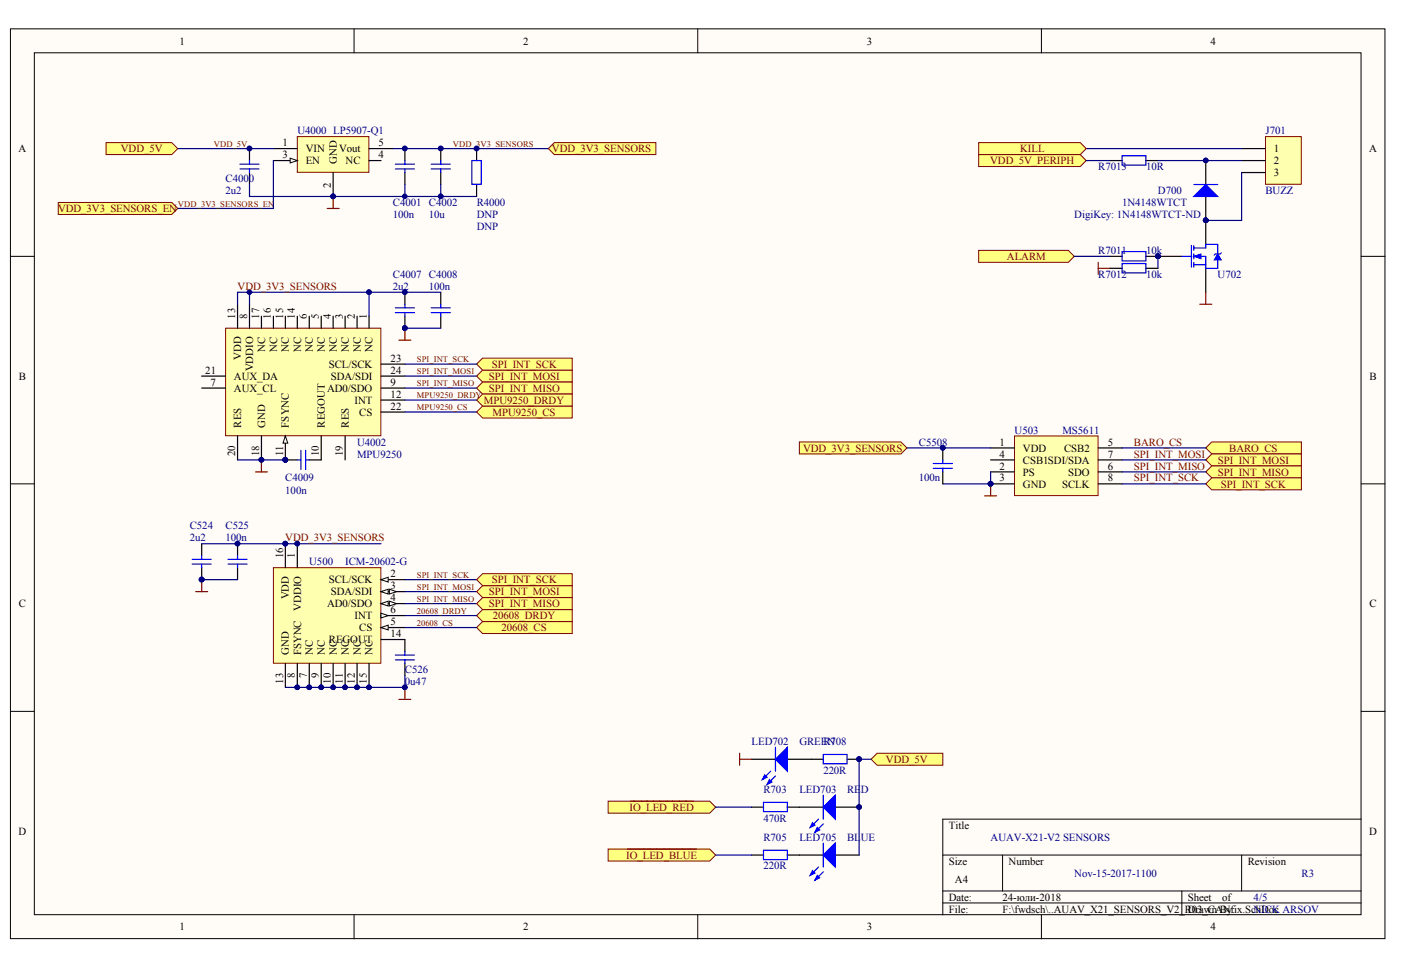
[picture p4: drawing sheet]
<svg xmlns="http://www.w3.org/2000/svg" width="289mm" height="200mm" viewBox="0 0 289 200" stroke-linecap="round" stroke-linejoin="round" font-family="sans-serif">
<defs><g id="words">
<g font-size="2.2">
<text x="37" y="9.2">1</text>
<text x="107.9" y="9.2">2</text>
<text x="178.8" y="9.2">3</text>
<text x="249.6" y="9.2">4</text>
<text x="3.8" y="31.4">A</text>
<text x="58.2" y="30.2">1</text>
<text x="58.2" y="32.6">3</text>
<text x="63.1" y="31.4">VIN</text>
<text x="63.1" y="33.9">EN</text>
<text x="69.5" y="33.9" transform="rotate(-90 69.5 33.9)">GND</text>
<text x="69.9" y="31.4">Vout</text>
<text x="71.3" y="33.9">NC</text>
<text x="78.1" y="30.2">5</text>
<text x="78.1" y="32.6">4</text>
<text x="262.7" y="31.4">1</text>
<text x="262.7" y="33.9">2</text>
<text x="282.4" y="31.4">A</text>
<text x="68.2" y="38.7" transform="rotate(-90 68.2 38.7)">2</text>
<text x="262.7" y="36.3">3</text>
<text x="48.5" y="65.7" transform="rotate(-90 48.5 65.7)">13</text>
<text x="51" y="65.7" transform="rotate(-90 51 65.7)">8</text>
<text x="53.4" y="65.7" transform="rotate(-90 53.4 65.7)">17</text>
<text x="55.9" y="65.7" transform="rotate(-90 55.9 65.7)">16</text>
<text x="58.4" y="65.7" transform="rotate(-90 58.4 65.7)">15</text>
<text x="60.8" y="65.7" transform="rotate(-90 60.8 65.7)">14</text>
<text x="63.3" y="65.7" transform="rotate(-90 63.3 65.7)">6</text>
<text x="65.8" y="65.7" transform="rotate(-90 65.8 65.7)">5</text>
<text x="68.2" y="65.7" transform="rotate(-90 68.2 65.7)">4</text>
<text x="70.7" y="65.7" transform="rotate(-90 70.7 65.7)">3</text>
<text x="73.2" y="65.7" transform="rotate(-90 73.2 65.7)">2</text>
<text x="75.6" y="65.7" transform="rotate(-90 75.6 65.7)">1</text>
<text x="42.3" y="77.1">21</text>
<text x="49.7" y="74.2" transform="rotate(-90 49.7 74.2)">VDD</text>
<text x="52.2" y="76.6" transform="rotate(-90 52.2 76.6)">VDDIO</text>
<text x="54.7" y="72.5" transform="rotate(-90 54.7 72.5)">NC</text>
<text x="57.1" y="72.5" transform="rotate(-90 57.1 72.5)">NC</text>
<text x="59.6" y="72.5" transform="rotate(-90 59.6 72.5)">NC</text>
<text x="62.1" y="72.5" transform="rotate(-90 62.1 72.5)">NC</text>
<text x="64.5" y="72.5" transform="rotate(-90 64.5 72.5)">NC</text>
<text x="67" y="72.5" transform="rotate(-90 67 72.5)">NC</text>
<text x="67.8" y="75.8">SCL/SCK</text>
<text x="69.5" y="72.5" transform="rotate(-90 69.5 72.5)">NC</text>
<text x="71.9" y="72.5" transform="rotate(-90 71.9 72.5)">NC</text>
<text x="74.4" y="72.5" transform="rotate(-90 74.4 72.5)">NC</text>
<text x="76.8" y="72.5" transform="rotate(-90 76.8 72.5)">NC</text>
<text x="80.6" y="74.6">23</text>
<text x="80.6" y="77.1">24</text>
<text x="3.9" y="78.3">B</text>
<text x="43.4" y="79.5">7</text>
<text x="48.2" y="78.3">AUX_DA</text>
<text x="48.2" y="80.8">AUX_CL</text>
<text x="67.4" y="80.8">AD0/SDO</text>
<text x="68.2" y="78.3">SDA/SDI</text>
<text x="73.1" y="83.2">INT</text>
<text x="80.6" y="79.5">9</text>
<text x="80.6" y="82">12</text>
<text x="282.4" y="78.3">B</text>
<text x="49.7" y="88.2" transform="rotate(-90 49.7 88.2)">RES</text>
<text x="54.7" y="88.2" transform="rotate(-90 54.7 88.2)">GND</text>
<text x="59.6" y="88.2" transform="rotate(-90 59.6 88.2)">FSYNC</text>
<text x="67" y="88.2" transform="rotate(-90 67 88.2)">REGOUT</text>
<text x="71.9" y="88.2" transform="rotate(-90 71.9 88.2)">RES</text>
<text x="74.1" y="85.7">CS</text>
<text x="80.6" y="84.5">22</text>
<text x="48.5" y="94.1" transform="rotate(-90 48.5 94.1)">20</text>
<text x="53.4" y="94.1" transform="rotate(-90 53.4 94.1)">18</text>
<text x="58.4" y="94.1" transform="rotate(-90 58.4 94.1)">11</text>
<text x="65.8" y="94.1" transform="rotate(-90 65.8 94.1)">10</text>
<text x="70.7" y="94.1" transform="rotate(-90 70.7 94.1)">19</text>
<text x="206.2" y="91.9">1</text>
<text x="206.2" y="94.4">4</text>
<text x="211" y="93.1">VDD</text>
<text x="211" y="95.6">CSB1SDI/SDA</text>
<text x="219.4" y="93.1">CSB2</text>
<text x="228.5" y="91.9">5</text>
<text x="228.5" y="94.4">7</text>
<text x="206.2" y="96.8">2</text>
<text x="206.2" y="99.3">3</text>
<text x="211" y="98.1">PS</text>
<text x="211" y="100.6">GND</text>
<text x="219.1" y="100.6">SCLK</text>
<text x="220.3" y="98.1">SDO</text>
<text x="228.5" y="96.8">6</text>
<text x="228.5" y="99.3">8</text>
<text x="58.4" y="115.1" transform="rotate(-90 58.4 115.1)">16</text>
<text x="60.8" y="115.1" transform="rotate(-90 60.8 115.1)">1</text>
<text x="80.6" y="119">2</text>
<text x="3.9" y="125.2">C</text>
<text x="59.6" y="123.6" transform="rotate(-90 59.6 123.6)">VDD</text>
<text x="62.1" y="126" transform="rotate(-90 62.1 126)">VDDIO</text>
<text x="67.4" y="125.2">AD0/SDO</text>
<text x="67.8" y="120.3">SCL/SCK</text>
<text x="68.2" y="122.8">SDA/SDI</text>
<text x="80.6" y="124">4</text>
<text x="80.6" y="121.5">3</text>
<text x="282.4" y="125.2">C</text>
<text x="73.1" y="127.7">INT</text>
<text x="74.1" y="130.2">CS</text>
<text x="80.6" y="131.4">14</text>
<text x="80.6" y="126.5">6</text>
<text x="80.6" y="128.9">5</text>
<text x="59.6" y="135.1" transform="rotate(-90 59.6 135.1)">GND</text>
<text x="62.1" y="135.1" transform="rotate(-90 62.1 135.1)">FSYNC</text>
<text x="64.5" y="135.1" transform="rotate(-90 64.5 135.1)">NC</text>
<text x="67" y="135.1" transform="rotate(-90 67 135.1)">NC</text>
<text x="67.8" y="132.7">REGOUT</text>
<text x="69.5" y="135.1" transform="rotate(-90 69.5 135.1)">NC</text>
<text x="71.9" y="135.1" transform="rotate(-90 71.9 135.1)">NC</text>
<text x="74.4" y="135.1" transform="rotate(-90 74.4 135.1)">NC</text>
<text x="76.8" y="135.1" transform="rotate(-90 76.8 135.1)">NC</text>
<text x="58.4" y="141" transform="rotate(-90 58.4 141)">13</text>
<text x="60.8" y="139.9" transform="rotate(-90 60.8 139.9)">8</text>
<text x="63.3" y="139.9" transform="rotate(-90 63.3 139.9)">7</text>
<text x="65.8" y="139.9" transform="rotate(-90 65.8 139.9)">9</text>
<text x="68.2" y="141" transform="rotate(-90 68.2 141)">10</text>
<text x="70.7" y="141" transform="rotate(-90 70.7 141)">11</text>
<text x="73.2" y="141" transform="rotate(-90 73.2 141)">12</text>
<text x="75.6" y="141" transform="rotate(-90 75.6 141)">15</text>
<text x="3.8" y="172.1">D</text>
<text x="195.7" y="170.9">Title</text>
<text x="282.4" y="172.1">D</text>
<text x="195.7" y="178.3">Size</text>
<text x="208" y="178.3">Number</text>
<text x="257.3" y="178.3">Revision</text>
<text x="195.7" y="185.7">Date:</text>
<text x="196.9" y="182">A4</text>
<text x="206.7" y="185.7">24-юли-2018</text>
<text x="245" y="185.7">Sheet</text>
<text x="252" y="185.7">of</text>
<text x="37" y="191.9">1</text>
<text x="107.9" y="191.9">2</text>
<text x="178.8" y="191.9">3</text>
<text x="195.7" y="188.2">File:</text>
<text x="206.7" y="188.2">F:\fwdsch\..AUAV_X21_SENSORS_V2_R03_CANfix.ScNICK ARSOV</text>
<text x="245" y="188.2">Drawn By:</text>
<text x="249.6" y="191.9">4</text>
<text x="259" y="188.2">hDoc</text>
</g>
<g font-size="2.2" fill="#000080">
<text x="61.3" y="27.7">U4000 LP5907-Q1</text>
<text x="261" y="27.7">J701</text>
<text x="226.5" y="35.1">R7013</text>
<text x="236.3" y="35.1">10R</text>
<text x="46.5" y="37.6">C4000</text>
<text x="46.5" y="40">2u2</text>
<text x="238.8" y="40">D700</text>
<text x="261" y="40">BUZZ</text>
<text x="81" y="42.5">C4001 C4002</text>
<text x="81" y="45">100n</text>
<text x="88.4" y="45">10u</text>
<text x="98.3" y="47.4">DNP</text>
<text x="98.3" y="42.5">R4000</text>
<text x="98.3" y="45">DNP</text>
<text x="221.5" y="45">DigiKey: 1N4148WTCT-ND</text>
<text x="231.4" y="42.5">1N4148WTCT</text>
<text x="226.5" y="52.4">R7011</text>
<text x="236.3" y="52.4">10k</text>
<text x="81" y="57.3">C4007 C4008</text>
<text x="81" y="59.8">2u2</text>
<text x="88.4" y="59.8">100n</text>
<text x="226.5" y="57.3">R7012</text>
<text x="236.3" y="57.3">10k</text>
<text x="251.1" y="57.3">U702</text>
<text x="209.2" y="89.4">U503</text>
<text x="219.1" y="89.4">MS5611</text>
<text x="73.6" y="91.9">U4002</text>
<text x="73.6" y="94.4">MPU9250</text>
<text x="189.5" y="91.9">C5508</text>
<text x="58.8" y="99.3">C4009</text>
<text x="58.8" y="101.8">100n</text>
<text x="189.5" y="99.3">100n</text>
<text x="39.1" y="109.2">C524</text>
<text x="39.1" y="111.6">2u2</text>
<text x="46.5" y="109.2">C525</text>
<text x="46.5" y="111.6">100n</text>
<text x="63.8" y="116.6">U500</text>
<text x="71.2" y="116.6">ICM-20602-G</text>
<text x="83.5" y="138.8">C526</text>
<text x="83.5" y="141.3">0u47</text>
<text x="155" y="153.6">LED702</text>
<text x="164.9" y="153.6">GREEN</text>
<text x="169.8" y="153.6">R708</text>
<text x="169.8" y="159.5">220R</text>
<text x="157.4" y="163.5">R703</text>
<text x="164.9" y="163.5">LED703</text>
<text x="174.7" y="163.5">RED</text>
<text x="157.4" y="169.4">470R</text>
<text x="157.4" y="173.4">R705</text>
<text x="164.9" y="173.4">LED705</text>
<text x="174.7" y="173.4">BLUE</text>
<text x="204.3" y="173.4">AUAV-X21-V2 SENSORS</text>
<text x="157.4" y="179.3">220R</text>
<text x="221.5" y="180.8">Nov-15-2017-1100</text>
<text x="258.5" y="185.7">4/5</text>
<text x="268.4" y="180.8">R3</text>
</g>
<g font-size="2.2" fill="#800000">
<text x="24.9" y="31.4">VDD_5V</text>
<text x="113.8" y="31.4">VDD_3V3_SENSORS</text>
<text x="204.2" y="33.9">VDD_5V_PERIPH</text>
<text x="210.4" y="31.4">KILL</text>
<text x="12" y="43.7">VDD_3V3_SENSORS_EN</text>
<text x="207.7" y="53.6">ALARM</text>
<text x="49" y="59.8">VDD_3V3_SENSORS</text>
<text x="101.4" y="75.8">SPI_INT_SCK</text>
<text x="99.8" y="83.2">MPU9250_DRDY</text>
<text x="100.8" y="78.3">SPI_INT_MOSI</text>
<text x="100.8" y="80.8">SPI_INT_MISO</text>
<text x="101.6" y="85.7">MPU9250_CS</text>
<text x="165.6" y="93.1">VDD_3V3_SENSORS</text>
<text x="233.9" y="91.9">BARO_CS</text>
<text x="233.9" y="94.4">SPI_INT_MOSI</text>
<text x="251.2" y="95.6">SPI_INT_MOSI</text>
<text x="253.5" y="93.1">BARO_CS</text>
<text x="233.9" y="96.8">SPI_INT_MISO</text>
<text x="233.9" y="99.3">SPI_INT_SCK</text>
<text x="251.2" y="98.1">SPI_INT_MISO</text>
<text x="251.8" y="100.6">SPI_INT_SCK</text>
<text x="58.8" y="111.6">VDD_3V3_SENSORS</text>
<text x="100.8" y="122.8">SPI_INT_MOSI</text>
<text x="100.8" y="125.2">SPI_INT_MISO</text>
<text x="101.4" y="120.3">SPI_INT_SCK</text>
<text x="101.6" y="127.7">20608_DRDY</text>
<text x="103.5" y="130.2">20608_CS</text>
<text x="182.7" y="157.3">VDD_5V</text>
<text x="129.8" y="167.2">IO_LED_RED</text>
<text x="129.1" y="177.1">IO_LED_BLUE</text>
</g>
<g font-size="1.8" fill="#800000">
<text x="44.1" y="30.2">VDD_5V</text>
<text x="93.4" y="30.2">VDD_3V3_SENSORS</text>
<text x="36.7" y="42.6">VDD_3V3_SENSORS_EN</text>
<text x="86" y="74.7">SPI_INT_SCK</text>
<text x="86" y="77.2">SPI_INT_MOSI</text>
<text x="86" y="82.1">MPU9250_DRDY</text>
<text x="86" y="79.7">SPI_INT_MISO</text>
<text x="86" y="84.6">MPU9250_CS</text>
<text x="86" y="119.1">SPI_INT_SCK</text>
<text x="86" y="121.6">SPI_INT_MOSI</text>
<text x="86" y="124.1">SPI_INT_MISO</text>
<text x="86" y="126.5">20608_DRDY</text>
<text x="86" y="129">20608_CS</text>
</g>
</g></defs>
<g fill="#fffcf8" stroke="#000" stroke-width=".21">
<path d="M2.2 5.9h283.4v187.7h-283.4z"/>
<path d="M7.1 10.9h273.6v177.7h-273.6z"/>
</g>
<g fill="none" stroke="#000" stroke-width=".21">
<path d="M73 5.9v5M143.9 5.9v5M214.8 5.9v5M2.2 52.9h4.9M280.7 52.9h4.9M2.2 99.8h4.9M280.7 99.8h4.9M2.2 146.7h4.9M280.7 146.7h4.9M194.4 176.3h86.3M206.8 176.3v7.4M256.1 176.3v7.4"/>
<path d="M280.7 168.9h-86.3v19.8M73 188.7v4.9M143.9 188.7v4.9M194.4 183.7h86.3M194.4 186.2h86.3M214.8 188.7v4.9M243.7 183.7v5"/>
</g>
<path d="M155 156.6h4.9M162.4 156.6h4.9M164.8 166.4h5M164.8 176.3h5M172.2 166.4h5M172.2 176.3h5" fill="none" stroke="#000" stroke-width=".25"/>
<g fill="#00f" stroke="#00f" stroke-width=".25">
<path d="M162.4 154.1v4.9l-2.5-2.4z"/>
<path d="M157.7 159.8l.5 .5-1 .5z"/>
<path d="M158.7 160.8l.5 .5-1 .5z"/>
<path d="M172.2 164v4.9l-2.4-2.5z"/>
<path d="M167.6 169.7l.5 .4-1 .5z"/>
<path d="M168.5 170.6l.5 .5-.9 .5z"/>
<path d="M172.2 173.9v4.9l-2.4-2.5z"/>
<path d="M167.6 179.5l.5 .5-1 .5z"/>
<path d="M168.5 180.5l.5 .5-.9 .5z"/>
</g>
<path d="M158.9 159l-1.7 1.8M159.9 154.1v4.9M159.9 160l-1.7 1.8M168.8 168.9l-1.7 1.7M168.8 178.8l-1.7 1.7M169.8 169.9l-1.7 1.7M169.8 164v4.9M169.8 173.9v4.9M169.8 179.8l-1.7 1.7" fill="none" stroke="#00f" stroke-width=".25"/>
<circle cx="177.2" cy="166.4" r=".48" fill="#000080" stroke="#000080" stroke-width=".21"/>
<path d="M180.9 155.3h13.5v2.5h-13.5l-1.3-1.2z" fill-rule="evenodd" fill="#ffff80" stroke="#800000" stroke-width=".21"/>
<path d="M179.6 156.6h-2.4v19.7" fill="none" stroke="#000080" stroke-width=".25"/>
<circle cx="177.2" cy="156.5" r=".48" fill="#000080" stroke="#000080" stroke-width=".21"/>
<path d="M167.3 156.6h2.5M174.7 156.6h2.5M155 166.4h2.5M155 176.3h2.5M162.4 166.4h2.4M162.4 176.3h2.4" fill="none" stroke="#000" stroke-width=".25"/>
<path d="M169.8 155.6h4.9v1.9h-4.9zM157.5 165.5h4.9v1.9h-4.9zM157.5 175.3h4.9v2h-4.9z" fill="none" stroke="#00f" stroke-width=".25"/>
<path d="M152.5 155.3v2.5M152.5 156.6h2.5" fill="none" stroke="#800000" stroke-width=".25"/>
<path d="M125.4 165.2h21l1.2 1.2-1.2 1.3h-21z" fill-rule="evenodd" fill="#ffff80" stroke="#800000" stroke-width=".21"/>
<path d="M130 165.2h13" fill="none" stroke="#800000" stroke-width=".25"/>
<path d="M125.4 175.1h21l1.2 1.2-1.2 1.3h-21z" fill-rule="evenodd" fill="#ffff80" stroke="#800000" stroke-width=".21"/>
<path d="M129.4 175.1h14.2" fill="none" stroke="#800000" stroke-width=".25"/>
<path d="M147.6 166.4h7.4M147.6 176.3h7.4" fill="none" stroke="#000080" stroke-width=".25"/>
<path d="M209.2 89.9h17.3v12.3h-17.3z" fill="#ffffb0" stroke="#800000" stroke-width=".21"/>
<path d="M204.3 92.4h4.9M204.3 97.3h4.9M204.3 99.8h4.9M204.3 94.8h4.9M226.5 92.4h4.9M226.5 97.3h4.9M226.5 99.8h4.9M226.5 94.8h4.9" fill="none" stroke="#000" stroke-width=".25"/>
<circle cx="204.3" cy="99.8" r=".48" fill="#000080" stroke="#000080" stroke-width=".21"/>
<g fill="#ffff80" stroke="#800000" stroke-width=".21">
<path d="M164.8 91.1h21l1.2 1.3-1.2 1.2h-21z" fill-rule="evenodd"/>
<path d="M249.9 91.1h18.5v2.5h-18.5l-1.2-1.2z" fill-rule="evenodd"/>
<path d="M249.9 93.6h18.5v2.5h-18.5l-1.2-1.3z" fill-rule="evenodd"/>
<path d="M249.9 96.1h18.5v2.4h-18.5l-1.2-1.2z" fill-rule="evenodd"/>
</g>
<path d="M231.4 92.4h17.3M231.4 94.8h17.3M231.4 97.3h17.3" fill="none" stroke="#000080" stroke-width=".25"/>
<path d="M249.9 98.5h18.5v2.5h-18.5l-1.2-1.2z" fill-rule="evenodd" fill="#ffff80" stroke="#800000" stroke-width=".21"/>
<path d="M187 92.4h17.3M204.3 97.3v2.5h-9.9M231.4 99.8h17.3" fill="none" stroke="#000080" stroke-width=".25"/>
<circle cx="204.3" cy="99.8" r=".48" fill="#000080" stroke="#000080" stroke-width=".21"/>
<path d="M204.3 99.8v2.4M203.1 102.2h2.4" fill="none" stroke="#800000" stroke-width=".25"/>
<g fill="#ffff80" stroke="#800000" stroke-width=".21">
<path d="M99.5 76.3h18.5v2.5h-18.5l-1.2-1.2z" fill-rule="evenodd"/>
<path d="M99.5 78.8h18.5v2.5h-18.5l-1.2-1.3z" fill-rule="evenodd"/>
<path d="M99.5 73.9h18.5v2.4h-18.5l-1.2-1.2z" fill-rule="evenodd"/>
<path d="M99.5 83.7h18.5v2.5h-18.5l-1.2-1.2z" fill-rule="evenodd"/>
<path d="M99.5 81.3h18.5v2.4h-18.5l-1.2-1.2z" fill-rule="evenodd"/>
</g>
<path d="M194.4 92.4v2.4M194.4 97.3v2.5" fill="none" stroke="#000" stroke-width=".25"/>
<circle cx="194.4" cy="92.3" r=".48" fill="#000080" stroke="#000080" stroke-width=".21"/>
<path d="M192.5 95.6h3.9M192.5 96.6h3.9M194.4 94.8v.8M194.4 96.6v.7" fill="none" stroke="#00f" stroke-width=".25"/>
<path d="M61.3 28.2h14.8v7.3h-14.8z" fill="#ffffb0" stroke="#800000" stroke-width=".21"/>
<path d="M56.4 30.6h4.9M56.4 33.1h4.9" fill="none" stroke="#000" stroke-width=".25"/>
<path d="M59.8 32.6l1.5 .5-1.5 .5z" fill="#fffcf8" stroke="#000" stroke-width=".21"/>
<path d="M51.5 30.6v2.5M51.5 35.6v2.4M68.7 35.6v4.9M76.1 30.6h4.9M76.1 33.1h2.5M83.5 30.6v2.5M83.5 35.6v2.4M90.9 30.6v2.5M90.9 35.6v2.4M98.3 30.6v2.5M98.3 38v2.5" fill="none" stroke="#000" stroke-width=".25"/>
<g fill="#000080" stroke="#000080" stroke-width=".21">
<circle cx="68.7" cy="40.5" r=".48"/>
<circle cx="51.4" cy="30.6" r=".48"/>
<circle cx="83.5" cy="30.6" r=".47"/>
<circle cx="90.9" cy="30.6" r=".48"/>
<circle cx="83.5" cy="40.5" r=".47"/>
<circle cx="98.3" cy="30.6" r=".48"/>
<circle cx="90.9" cy="40.5" r=".48"/>
</g>
<g fill="none" stroke="#00f" stroke-width=".25">
<path d="M49.5 33.9h3.9M49.5 34.8h3.9M51.5 33.1v.8M51.5 34.8v.8M81.5 33.9h4M81.5 34.8h4M83.5 33.1v.8M83.5 34.8v.8M88.9 33.9h4M88.9 34.8h4M90.9 33.1v.8M90.9 34.8v.8"/>
<path d="M97.3 33.1h2v4.9h-2z"/>
</g>
<path d="M36.7 30.6h19.7M51.5 38v2.5h39.4v-2.5M56.4 33.1v9.9h-19.7M81 30.6h32.1M83.5 38v2.5M90.9 40.5h7.4" fill="none" stroke="#000080" stroke-width=".25"/>
<path d="M67.5 43h2.4M68.7 40.5v2.5" fill="none" stroke="#800000" stroke-width=".25"/>
<g fill="#ffff80" stroke="#800000" stroke-width=".21">
<path d="M114.3 29.4h21v2.5h-21l-1.2-1.3z" fill-rule="evenodd"/>
<path d="M21.9 29.4h13.5l1.3 1.2-1.3 1.3h-13.5z" fill-rule="evenodd"/>
<path d="M12 41.8h23.4l1.3 1.2-1.3 1.2h-23.4z" fill-rule="evenodd"/>
</g>
<path d="M238.8 52.9h4.9M248.7 45.5v4.9M248.7 55.3v5" fill="none" stroke="#000" stroke-width=".25"/>
<g fill="#000080" stroke="#000080" stroke-width=".21">
<circle cx="248.7" cy="45.4" r=".48"/>
<circle cx="238.8" cy="52.8" r=".48"/>
</g>
<path d="M243.7 52.9h2M245.7 50.6v4.5M246.2 51.1h2.5v-.7h2.4v2M246.2 52.9h2.5v2.4h2.4v-1.7M246.2 54.6h2.5M246.2 50.6v1M246.2 52.4v1M246.2 54.1v1M251.9 52.1l-.3 .3h-1l-.2 .2" fill="none" stroke="#00f" stroke-width=".25"/>
<g fill="#00f" stroke="#00f" stroke-width=".21">
<path d="M246.2 52.9l1.5-.5v1z"/>
<path d="M251.1 52.4l.8 1.2h-1.5z"/>
</g>
<path d="M247.4 62.7h2.5M248.7 60.3v2.4" fill="none" stroke="#800000" stroke-width=".25"/>
<path d="M201.8 51.6h18.5l1.2 1.3-1.2 1.2h-18.5z" fill-rule="evenodd" fill="#ffff80" stroke="#800000" stroke-width=".21"/>
<path d="M261 28.2h7.4v9.8h-7.4z" fill="#ffffb0" stroke="#800000" stroke-width=".21"/>
<path d="M256.1 30.6h4.9M256.1 33.1h4.9M256.1 35.6h4.9M228.9 52.9h2.5M228.9 55.3h2.5M236.3 52.9h2.5M236.3 55.3h2.5" fill="none" stroke="#000" stroke-width=".25"/>
<path d="M238.8 33.1h17.3M256.1 35.6v9.9h-7.4M221.5 52.9h7.4M238.8 52.9v2.4" fill="none" stroke="#000080" stroke-width=".25"/>
<g fill="#000080" stroke="#000080" stroke-width=".21">
<circle cx="238.8" cy="52.8" r=".48"/>
<circle cx="248.7" cy="45.4" r=".48"/>
</g>
<path d="M226.5 54.1v2.5M226.5 55.3h2.4" fill="none" stroke="#800000" stroke-width=".25"/>
<path d="M231.4 51.9h4.9v1.9h-4.9zM231.4 54.3h4.9v2h-4.9z" fill="none" stroke="#00f" stroke-width=".25"/>
<path d="M46.5 67.7h32v22.2h-32z" fill="#ffffb0" stroke="#800000" stroke-width=".21"/>
<path d="M41.6 77.6h4.9M51.5 62.7v5M66.2 65.2v2.5M68.7 65.2v2.5M71.2 65.2v2.5M73.6 65.2v2.5M76.1 65.2v2.5M41.6 80h4.9M58.8 89.9v4.9M66.2 89.9v4.9M78.6 80h4.9" fill="none" stroke="#000" stroke-width=".25"/>
<path d="M58.8 89.9l.5 1.5h-.9z" fill="#fffcf8" stroke="#000" stroke-width=".21"/>
<g fill="#000080" stroke="#000080" stroke-width=".21">
<circle cx="58.8" cy="94.8" r=".48"/>
<circle cx="53.9" cy="94.8" r=".48"/>
<circle cx="83.5" cy="67.7" r=".47"/>
<circle cx="83.5" cy="60.2" r=".47"/>
<circle cx="76.1" cy="60.2" r=".48"/>
<circle cx="51.4" cy="60.2" r=".48"/>
</g>
<g fill="none" stroke="#000" stroke-width=".25">
<path d="M49 62.7v5M53.9 65.2v2.5M56.4 65.2v2.5M58.8 65.2v2.5M61.3 65.2v2.5M63.8 65.2v2.5M78.6 75.1h4.9M78.6 77.6h4.9M83.5 60.3v2.4M83.5 65.2v2.5M90.9 60.3v2.4M90.9 65.2v2.5"/>
<path d="M49 89.9v4.9M53.9 89.9v4.9M58.8 94.8h2.5M63.8 94.8h2.4M71.2 89.9v4.9M78.6 82.5h4.9M78.6 85h4.9"/>
</g>
<path d="M81.5 63.5h4M81.5 64.5h4M83.5 62.7v.8M83.5 64.5v.7M88.9 63.5h4M88.9 64.5h4M90.9 62.7v.8M90.9 64.5v.7M61.3 94.8h.8M62.1 92.9v3.9M63 92.9v3.9M63 94.8h.8" fill="none" stroke="#00f" stroke-width=".25"/>
<path d="M49 62.7v-2.4h27.1v4.9M51.5 60.3v2.4M76.1 60.3h14.8M83.5 75.1h14.8M83.5 77.6h14.8M83.5 67.7h7.4M49 94.8h9.8M83.5 80h14.8M83.5 82.5h14.8M83.5 85h14.8" fill="none" stroke="#000080" stroke-width=".25"/>
<path d="M82.3 70.1h2.4M83.5 67.7v2.4M52.7 97.3h2.5M53.9 94.8v2.5" fill="none" stroke="#800000" stroke-width=".25"/>
<g fill="#ffff80" stroke="#800000" stroke-width=".21">
<path d="M99.5 128.2h18.5v2.4h-18.5l-1.2-1.2z" fill-rule="evenodd"/>
<path d="M99.5 125.7h18.5v2.5h-18.5l-1.2-1.3z" fill-rule="evenodd"/>
</g>
<path d="M56.4 117.1h22.1v19.7h-22.1z" fill="#ffffb0" stroke="#800000" stroke-width=".21"/>
<path d="M61.3 112.1v5M76.1 136.8v5M78.6 124.5h4.9" fill="none" stroke="#000" stroke-width=".25"/>
<g fill="#000080" stroke="#000080" stroke-width=".21">
<circle cx="76.1" cy="141.7" r=".48"/>
<circle cx="61.3" cy="112.1" r=".48"/>
</g>
<g fill="#fffcf8" stroke="#000" stroke-width=".21">
<path d="M78.6 124.5l1.4-.5v1z"/>
<path d="M80.3 124l1.5 .5-1.5 .5z"/>
</g>
<path d="M61.3 136.8v5M78.6 131.9h4.9M78.6 126.9h4.9" fill="none" stroke="#000" stroke-width=".25"/>
<circle cx="61.3" cy="141.7" r=".48" fill="#000080" stroke="#000080" stroke-width=".21"/>
<path d="M78.6 126.4l1.4 .5-1.4 .5z" fill="#fffcf8" stroke="#000" stroke-width=".21"/>
<path d="M58.8 112.1v5M58.8 136.8v5M63.8 136.8v5M66.2 136.8v5M68.7 136.8v5M71.2 136.8v5M73.6 136.8v5M78.6 129.4h4.9" fill="none" stroke="#000" stroke-width=".25"/>
<g fill="#000080" stroke="#000080" stroke-width=".21">
<circle cx="58.8" cy="112.1" r=".48"/>
<circle cx="63.8" cy="141.7" r=".48"/>
<circle cx="66.2" cy="141.7" r=".48"/>
<circle cx="68.7" cy="141.7" r=".48"/>
<circle cx="71.1" cy="141.7" r=".47"/>
<circle cx="73.6" cy="141.7" r=".48"/>
</g>
<path d="M78.6 129.4l1.4-.5v1z" fill="#fffcf8" stroke="#000" stroke-width=".21"/>
<path d="M78.6 119.5h4.9" fill="none" stroke="#000" stroke-width=".25"/>
<path d="M78.6 119.5l1.4-.5v1z" fill="#fffcf8" stroke="#000" stroke-width=".21"/>
<path d="M78.6 122h4.9" fill="none" stroke="#000" stroke-width=".25"/>
<g fill="#fffcf8" stroke="#000" stroke-width=".21">
<path d="M78.6 122l1.4-.5v1z"/>
<path d="M80.3 121.5l1.5 .5-1.5 .5z"/>
</g>
<g fill="#000080" stroke="#000080" stroke-width=".21">
<circle cx="76.1" cy="141.7" r=".48"/>
<circle cx="61.3" cy="112.1" r=".48"/>
<circle cx="61.3" cy="141.7" r=".48"/>
<circle cx="58.8" cy="112.1" r=".48"/>
<circle cx="63.8" cy="141.7" r=".48"/>
<circle cx="66.2" cy="141.7" r=".48"/>
<circle cx="68.7" cy="141.7" r=".48"/>
<circle cx="71.1" cy="141.7" r=".47"/>
<circle cx="73.6" cy="141.7" r=".48"/>
<circle cx="41.6" cy="119.5" r=".48"/>
<circle cx="49" cy="112.1" r=".48"/>
<circle cx="83.5" cy="141.7" r=".47"/>
</g>
<path d="M41.6 119.5h7.4M41.6 112.1h37M83.5 119.5h14.8M83.5 139.3v2.5h-24.7M83.5 122h14.8M83.5 124.5h14.8M83.5 126.9h14.8M83.5 129.4h14.8" fill="none" stroke="#000080" stroke-width=".25"/>
<path d="M41.6 112.1v2.5M41.6 117.1v2.4M49 112.1v2.5M49 117.1v2.4M83.5 131.9v2.4M83.5 136.8v2.5" fill="none" stroke="#000" stroke-width=".25"/>
<path d="M39.6 115.3h4M39.6 116.3h4M41.6 114.6v.7M41.6 116.3v.8M47 115.3h4M47 116.3h4M49 114.6v.7M49 116.3v.8M81.5 135.1h4M81.5 136.1h4M83.5 134.3v.8M83.5 136.1v.7" fill="none" stroke="#00f" stroke-width=".25"/>
<path d="M41.6 119.5v2.5M40.4 122h2.4M82.3 144.2h2.4M83.5 141.8v2.4" fill="none" stroke="#800000" stroke-width=".25"/>
<g fill="#ffff80" stroke="#800000" stroke-width=".21">
<path d="M99.5 120.8h18.5v2.4h-18.5l-1.2-1.2z" fill-rule="evenodd"/>
<path d="M99.5 123.2h18.5v2.5h-18.5l-1.2-1.2z" fill-rule="evenodd"/>
<path d="M99.5 118.3h18.5v2.5h-18.5l-1.2-1.3z" fill-rule="evenodd"/>
<path d="M201.8 31.9h21l1.2 1.2-1.2 1.2h-21z" fill-rule="evenodd"/>
</g>
<path d="M228.9 33.1h2.5M236.3 33.1h2.5M248.7 33.1v4.9M248.7 40.5v5" fill="none" stroke="#000" stroke-width=".25"/>
<path d="M231.4 32.1h4.9v1.9h-4.9zM246.2 38h4.9" fill="none" stroke="#00f" stroke-width=".25"/>
<path d="M224 33.1h4.9M224 30.6h32.1" fill="none" stroke="#000080" stroke-width=".25"/>
<g fill="#000080" stroke="#000080" stroke-width=".21">
<circle cx="248.7" cy="45.4" r=".48"/>
<circle cx="248.7" cy="33.1" r=".48"/>
</g>
<path d="M248.7 38l2.4 2.5h-4.9z" fill="#00f" stroke="#00f" stroke-width=".25"/>
<path d="M201.8 29.4h21l1.2 1.2-1.2 1.3h-21z" fill-rule="evenodd" fill="#ffff80" stroke="#800000" stroke-width=".21"/>
<use href="#words"/>
</svg>
